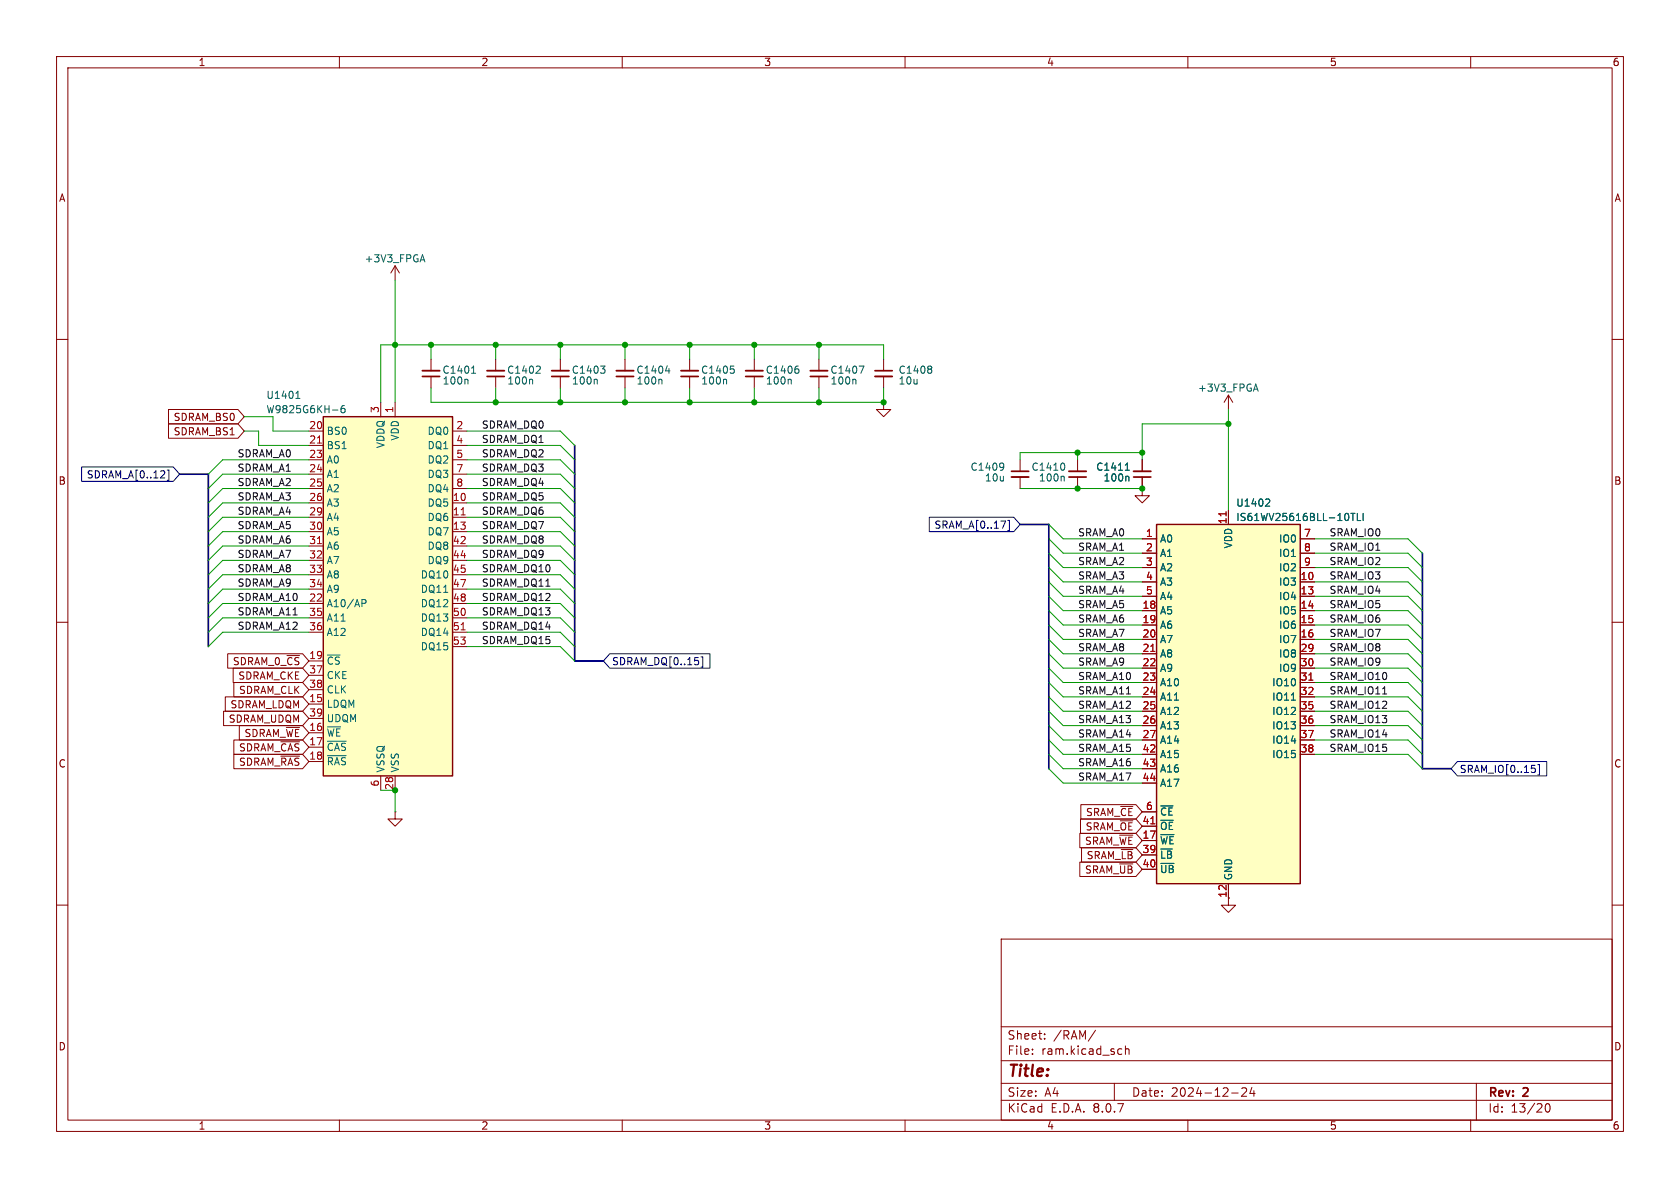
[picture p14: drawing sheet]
<svg xmlns="http://www.w3.org/2000/svg" width="297mm" height="210mm" viewBox="0 0 297 210" stroke-linecap="round" stroke-linejoin="round" font-family="sans-serif">
<defs><g id="words">
<text font-size="2.8" fill="#840000" x="178" y="190.9">Title:</text>
<g font-size="2.1" fill="#840000">
<text x="178" y="184">Sheet:</text>
<text x="186.2" y="184">/RAM/</text>
<text x="178" y="186.7">File:</text>
<text x="184.1" y="186.7">ram.kicad_sch</text>
<text x="178" y="196.9">KiCad</text>
<text x="178" y="194.1">Size:</text>
<text x="184.7" y="194.1">A4</text>
<text x="185.7" y="196.9">E.D.A.</text>
<text x="193.3" y="196.9">8.0.7</text>
<text x="200" y="194.1">Date:</text>
<text x="207" y="194.1">2024-12-24</text>
<text x="263" y="194.3">Rev:</text>
<text x="263" y="196.9">Id:</text>
<text x="267.1" y="196.9">13/20</text>
<text x="269.4" y="194.3">2</text>
</g>
<g font-size="1.8" fill="#840000">
<text x="35" y="11.9">1</text>
<text x="85" y="11.9">2</text>
<text x="135" y="11.9">3</text>
<text x="185" y="11.9">4</text>
<text x="235" y="11.9">5</text>
<text x="285" y="11.9">6</text>
<text x="10.3" y="35.9">A</text>
<text x="285.3" y="35.9">A</text>
<text x="30.6" y="77.2">SDRAM_BS1</text>
<text x="30.6" y="74.6">SDRAM_BS0</text>
<text x="10.3" y="85.9">B</text>
<text x="285.3" y="85.9">B</text>
<text x="41.1" y="117.8">SDRAM_0_~{CS}</text>
<text x="40.6" y="125.4">SDRAM_LDQM</text>
<text x="42" y="120.3">SDRAM_CKE</text>
<text x="42.2" y="122.9">SDRAM_CLK</text>
<text x="40.3" y="128">SDRAM_UDQM</text>
<text x="43.1" y="130.5">SDRAM_~{WE}</text>
<text x="10.3" y="135.9">C</text>
<text x="42.2" y="133">SDRAM_~{CAS}</text>
<text x="42.2" y="135.6">SDRAM_~{RAS}</text>
<text x="285.3" y="135.9">C</text>
<text x="191.7" y="149.5">SRAM_~{WE}</text>
<text x="191.8" y="147">SRAM_~{OE}</text>
<text x="191.9" y="144.5">SRAM_~{CE}</text>
<text x="191.7" y="154.6">SRAM_~{UB}</text>
<text x="192" y="152.1">SRAM_~{LB}</text>
<text x="216.9" y="158.8" transform="rotate(-90 216.9 158.8)">12</text>
<text x="10.3" y="185.9">D</text>
<text x="285.3" y="185.9">D</text>
<text x="35" y="199.9">1</text>
<text x="85" y="199.9">2</text>
<text x="135" y="199.9">3</text>
<text x="185" y="199.9">4</text>
<text x="235" y="199.9">5</text>
<text x="285" y="199.9">6</text>
</g>
<g font-size="1.8" fill="#006464">
<text x="64.4" y="46.6">+3V3_FPGA</text>
<text x="47" y="70.7">U1401</text>
<text x="78.1" y="66.3">C1401</text>
<text x="78.2" y="68.2">100n</text>
<text x="89.6" y="66.3">C1402</text>
<text x="89.6" y="68.2">100n</text>
<text x="101" y="66.3">C1403</text>
<text x="101" y="68.2">100n</text>
<text x="112.4" y="66.3">C1404</text>
<text x="112.4" y="68.2">100n</text>
<text x="123.8" y="66.3">C1405</text>
<text x="123.9" y="68.2">100n</text>
<text x="135.3" y="66.3">C1406</text>
<text x="135.3" y="68.2">100n</text>
<text x="146.7" y="66.3">C1407</text>
<text x="146.7" y="68.2">100n</text>
<text x="158.8" y="66.3">C1408</text>
<text x="158.8" y="68.2">10u</text>
<text x="211.7" y="69.4">+3V3_FPGA</text>
<text x="47" y="73.3">W9825G6KH-6</text>
<text x="57.7" y="77.1">BS0</text>
<text x="70.7" y="78" transform="rotate(-90 70.7 78)">VDD</text>
<text x="75.5" y="77.1">DQ0</text>
<text x="57.7" y="79.6">BS1</text>
<text x="57.7" y="82.1">A0</text>
<text x="68.2" y="79.3" transform="rotate(-90 68.2 79.3)">VDDQ</text>
<text x="75.5" y="79.6">DQ1</text>
<text x="75.5" y="82.1">DQ2</text>
<text x="171.5" y="83.4">C1409</text>
<text x="182.3" y="83.4">C1410</text>
<text x="193.7" y="83.4">C1411</text>
<text x="57.7" y="84.7">A1</text>
<text x="57.7" y="87.2">A2</text>
<text x="57.7" y="89.8">A3</text>
<text x="75.5" y="89.8">DQ5</text>
<text x="75.5" y="84.7">DQ3</text>
<text x="75.5" y="87.2">DQ4</text>
<text x="174" y="85.3">10u</text>
<text x="183.6" y="85.3">100n</text>
<text x="195" y="85.3">100n</text>
<text x="218.4" y="89.8">U1402</text>
<text x="57.7" y="92.3">A4</text>
<text x="57.7" y="94.8">A5</text>
<text x="75.5" y="92.3">DQ6</text>
<text x="75.5" y="94.8">DQ7</text>
<text x="218.4" y="92.3">IS61WV25616BLL-10TLI</text>
<text x="57.7" y="97.4">A6</text>
<text x="57.7" y="99.9">A7</text>
<text x="75.5" y="97.4">DQ8</text>
<text x="75.5" y="99.9">DQ9</text>
<text x="205" y="96.1">A0</text>
<text x="205" y="98.7">A1</text>
<text x="205" y="101.2">A2</text>
<text x="218" y="97" transform="rotate(-90 218 97)">VDD</text>
<text x="226" y="96.1">IO0</text>
<text x="226" y="98.7">IO1</text>
<text x="226" y="101.2">IO2</text>
<text x="57.7" y="107.5">A10/AP</text>
<text x="57.7" y="102.5">A8</text>
<text x="57.7" y="105">A9</text>
<text x="74.3" y="102.5">DQ10</text>
<text x="74.3" y="105">DQ11</text>
<text x="74.3" y="107.5">DQ12</text>
<text x="205" y="103.7">A3</text>
<text x="205" y="106.3">A4</text>
<text x="226" y="103.7">IO3</text>
<text x="226" y="106.3">IO4</text>
<text x="57.7" y="110.1">A11</text>
<text x="57.7" y="112.6">A12</text>
<text x="74.3" y="110.1">DQ13</text>
<text x="74.3" y="112.6">DQ14</text>
<text x="205" y="108.8">A5</text>
<text x="205" y="111.4">A6</text>
<text x="205" y="113.9">A7</text>
<text x="226" y="108.8">IO5</text>
<text x="226" y="111.4">IO6</text>
<text x="226" y="113.9">IO7</text>
<text x="57.7" y="117.7">~{CS}</text>
<text x="74.3" y="115.2">DQ15</text>
<text x="205" y="116.4">A8</text>
<text x="205" y="119">A9</text>
<text x="226" y="116.4">IO8</text>
<text x="226" y="119">IO9</text>
<text x="57.7" y="125.3">LDQM</text>
<text x="57.7" y="120.2">CKE</text>
<text x="57.7" y="122.8">CLK</text>
<text x="205" y="121.5">A10</text>
<text x="205" y="124.1">A11</text>
<text x="224.8" y="121.5">IO10</text>
<text x="224.8" y="124.1">IO11</text>
<text x="57.7" y="130.4">~{WE}</text>
<text x="57.7" y="127.9">UDQM</text>
<text x="205" y="126.6">A12</text>
<text x="205" y="129.1">A13</text>
<text x="205" y="131.7">A14</text>
<text x="224.8" y="126.6">IO12</text>
<text x="224.8" y="129.1">IO13</text>
<text x="224.8" y="131.7">IO14</text>
<text x="57.7" y="132.9">~{CAS}</text>
<text x="57.7" y="135.5">~{RAS}</text>
<text x="68.2" y="136.7" transform="rotate(-90 68.2 136.7)">VSSQ</text>
<text x="70.7" y="136.7" transform="rotate(-90 70.7 136.7)">VSS</text>
<text x="205" y="134.2">A15</text>
<text x="205" y="136.8">A16</text>
<text x="224.8" y="134.2">IO15</text>
<text x="205" y="139.3">A17</text>
<text x="205" y="149.5">~{WE}</text>
<text x="205" y="146.9">~{OE}</text>
<text x="205" y="144.4">~{CE}</text>
<text x="205" y="152">~{LB}</text>
<text x="205" y="154.5">~{UB}</text>
<text x="218" y="155.7" transform="rotate(-90 218 155.7)">GND</text>
</g>
<g font-size="1.8" fill="#a90000">
<text x="54.6" y="75.9">20</text>
<text x="67.1" y="73.1" transform="rotate(-90 67.1 73.1)">3</text>
<text x="69.6" y="73.1" transform="rotate(-90 69.6 73.1)">1</text>
<text x="80.6" y="75.9">2</text>
<text x="54.6" y="78.5">21</text>
<text x="54.6" y="81">23</text>
<text x="54.6" y="83.6">24</text>
<text x="80.6" y="78.5">4</text>
<text x="80.6" y="81">5</text>
<text x="80.6" y="83.6">7</text>
<text x="54.6" y="86.1">25</text>
<text x="54.6" y="88.6">26</text>
<text x="80" y="88.6">10</text>
<text x="80.6" y="86.1">8</text>
<text x="54.6" y="91.2">29</text>
<text x="54.6" y="93.7">30</text>
<text x="80" y="91.2">11</text>
<text x="80" y="93.7">13</text>
<text x="202.5" y="95">1</text>
<text x="216.9" y="92.8" transform="rotate(-90 216.9 92.8)">11</text>
<text x="230.4" y="95">7</text>
<text x="54.6" y="96.3">31</text>
<text x="54.6" y="98.8">32</text>
<text x="54.6" y="101.3">33</text>
<text x="80" y="96.3">42</text>
<text x="80" y="98.8">44</text>
<text x="80" y="101.3">45</text>
<text x="202.5" y="97.5">2</text>
<text x="202.5" y="100.1">3</text>
<text x="230.4" y="97.5">8</text>
<text x="230.4" y="100.1">9</text>
<text x="54.6" y="106.4">22</text>
<text x="54.6" y="103.9">34</text>
<text x="80" y="103.9">47</text>
<text x="80" y="106.4">48</text>
<text x="201.9" y="107.7">18</text>
<text x="202.5" y="102.6">4</text>
<text x="202.5" y="105.2">5</text>
<text x="229.8" y="102.6">10</text>
<text x="229.8" y="105.2">13</text>
<text x="229.8" y="107.7">14</text>
<text x="54.6" y="109">35</text>
<text x="54.6" y="111.5">36</text>
<text x="80" y="109">50</text>
<text x="80" y="111.5">51</text>
<text x="201.9" y="110.2">19</text>
<text x="201.9" y="112.8">20</text>
<text x="229.8" y="110.2">15</text>
<text x="229.8" y="112.8">16</text>
<text x="54.6" y="116.6">19</text>
<text x="54.6" y="119.1">37</text>
<text x="80" y="114">53</text>
<text x="201.9" y="115.3">21</text>
<text x="201.9" y="117.9">22</text>
<text x="229.8" y="115.3">29</text>
<text x="229.8" y="117.9">30</text>
<text x="54.6" y="124.2">15</text>
<text x="54.6" y="121.7">38</text>
<text x="201.9" y="120.4">23</text>
<text x="201.9" y="122.9">24</text>
<text x="201.9" y="125.5">25</text>
<text x="229.8" y="120.4">31</text>
<text x="229.8" y="122.9">32</text>
<text x="229.8" y="125.5">35</text>
<text x="54.6" y="129.3">16</text>
<text x="54.6" y="131.8">17</text>
<text x="54.6" y="126.7">39</text>
<text x="201.9" y="128">26</text>
<text x="201.9" y="130.6">27</text>
<text x="229.8" y="128">36</text>
<text x="229.8" y="130.6">37</text>
<text x="54.6" y="134.4">18</text>
<text x="201.9" y="133.1">42</text>
<text x="201.9" y="135.6">43</text>
<text x="229.8" y="133.1">38</text>
<text x="67.1" y="139.1" transform="rotate(-90 67.1 139.1)">6</text>
<text x="69.6" y="139.7" transform="rotate(-90 69.6 139.7)">28</text>
<text x="201.9" y="138.2">44</text>
<text x="202.5" y="143.3">6</text>
<text x="201.9" y="148.3">17</text>
<text x="201.9" y="145.8">41</text>
<text x="201.9" y="150.9">39</text>
<text x="201.9" y="153.4">40</text>
</g>
<g font-size="1.8" fill="#0f0f0f">
<text x="85.1" y="75.9">SDRAM_DQ0</text>
<text x="41.9" y="83.5">SDRAM_A1</text>
<text x="41.9" y="80.9">SDRAM_A0</text>
<text x="85.1" y="78.4">SDRAM_DQ1</text>
<text x="85.1" y="80.9">SDRAM_DQ2</text>
<text x="85.1" y="83.5">SDRAM_DQ3</text>
<text x="41.9" y="88.6">SDRAM_A3</text>
<text x="41.9" y="86">SDRAM_A2</text>
<text x="85.1" y="88.6">SDRAM_DQ5</text>
<text x="85.1" y="86">SDRAM_DQ4</text>
<text x="41.9" y="91.1">SDRAM_A4</text>
<text x="41.9" y="93.6">SDRAM_A5</text>
<text x="85.1" y="91.1">SDRAM_DQ6</text>
<text x="85.1" y="93.6">SDRAM_DQ7</text>
<text x="190.5" y="94.9">SRAM_A0</text>
<text x="234.9" y="94.9">SRAM_IO0</text>
<text x="41.9" y="101.3">SDRAM_A8</text>
<text x="41.9" y="98.7">SDRAM_A7</text>
<text x="41.9" y="96.2">SDRAM_A6</text>
<text x="85.1" y="98.7">SDRAM_DQ9</text>
<text x="85.1" y="101.3">SDRAM_DQ10</text>
<text x="85.1" y="96.2">SDRAM_DQ8</text>
<text x="190.5" y="97.4">SRAM_A1</text>
<text x="190.5" y="100">SRAM_A2</text>
<text x="234.9" y="97.4">SRAM_IO1</text>
<text x="234.9" y="100">SRAM_IO2</text>
<text x="41.9" y="106.3">SDRAM_A10</text>
<text x="41.9" y="103.8">SDRAM_A9</text>
<text x="85.1" y="106.3">SDRAM_DQ12</text>
<text x="85.1" y="103.8">SDRAM_DQ11</text>
<text x="190.5" y="107.6">SRAM_A5</text>
<text x="190.5" y="105.1">SRAM_A4</text>
<text x="190.5" y="102.5">SRAM_A3</text>
<text x="234.9" y="107.6">SRAM_IO5</text>
<text x="234.9" y="105.1">SRAM_IO4</text>
<text x="234.9" y="102.5">SRAM_IO3</text>
<text x="41.9" y="108.9">SDRAM_A11</text>
<text x="41.9" y="111.4">SDRAM_A12</text>
<text x="85.1" y="111.4">SDRAM_DQ14</text>
<text x="85.1" y="114">SDRAM_DQ15</text>
<text x="85.1" y="108.9">SDRAM_DQ13</text>
<text x="190.5" y="112.7">SRAM_A7</text>
<text x="190.5" y="110.1">SRAM_A6</text>
<text x="234.9" y="110.1">SRAM_IO6</text>
<text x="234.9" y="112.7">SRAM_IO7</text>
<text x="190.5" y="115.2">SRAM_A8</text>
<text x="190.5" y="117.8">SRAM_A9</text>
<text x="234.9" y="115.2">SRAM_IO8</text>
<text x="234.9" y="117.8">SRAM_IO9</text>
<text x="190.5" y="122.8">SRAM_A11</text>
<text x="190.5" y="120.3">SRAM_A10</text>
<text x="190.5" y="125.4">SRAM_A12</text>
<text x="234.9" y="120.3">SRAM_IO10</text>
<text x="234.9" y="122.8">SRAM_IO11</text>
<text x="234.9" y="125.4">SRAM_IO12</text>
<text x="190.5" y="130.5">SRAM_A14</text>
<text x="190.5" y="127.9">SRAM_A13</text>
<text x="234.9" y="127.9">SRAM_IO13</text>
<text x="234.9" y="130.5">SRAM_IO14</text>
<text x="190.5" y="133">SRAM_A15</text>
<text x="190.5" y="135.5">SRAM_A16</text>
<text x="234.9" y="133">SRAM_IO15</text>
<text x="190.5" y="138.1">SRAM_A17</text>
</g>
<g font-size="1.8" fill="#000084">
<text x="15.2" y="84.8">SDRAM_A[0..12]</text>
<text x="165.1" y="93.7">SRAM_A[0..17]</text>
<text x="108.1" y="117.8">SDRAM_DQ[0..15]</text>
<text x="258" y="136.8">SRAM_IO[0..15]</text>
</g>
</g></defs>
<g fill="none" stroke="#840000" stroke-width=".18">
<path d="M10 10h277v190h-277zM12 12h273v186h-273zM60 10v2M110 10v2M160 10v2M210 10v2M260 10v2M10 60h2M99.1 63.5v2M99.1 66.5v2.1M110.5 63.5v2M110.5 66.5v2.1"/>
<path d="M121.9 63.5v2M121.9 66.5v2.1M133.3 63.5v2M133.3 66.5v2.1M144.8 63.5v2M144.8 66.5v2.1M156.2 63.5v2M156.2 66.5v2.1M285 60h2M180.3 81.3v2M180.3 84.3v2.1M190.5 81.3v2"/>
<path d="M190.5 84.3v2.1M201.9 86.4v1.2h1.3l-1.3 1.3-1.2-1.3h1.2M201.9 86.4h.1M201.9 81.3v2M201.9 84.3v2.1M10 110h2M285 110h2M69.8 143.5v1.3h1.3l-1.3 1.3-1.2-1.3h1.2M69.8 143.5h.1M10 160h2M177 166h108v32h-108zM285 160h2"/>
<path d="M60 198v2M110 198v2M160 198v2M177 194.5h108M177 191.5h108M177 187.5h108M177 181.5h108M182.5 186.3v.1M182.5 185.5v.1M184.7 183.6v.1M184.7 182.8v.1M193.7 182.1l-1.3 2"/>
<path d="M197 191.5v3M197.9 185.4l.4 .1M198.3 186.3l-.4 .1M199 185.5l.2-.1 .3 .1 .1 .9M199 184.9v1.5M210 198v2M217.7 193.2h1.2M219.5 192.4l.6-.1 .2 .1 .1 .3-.9 1.1h.9M221.3 192.2l-.3 1.1h.9M221.7 192.8v1M260 198v2M261 191.5v6.5"/>
<path d="M273.3 195.2l.2-.1a.81 .81 0 0 1 .6 .6 .81 .81 0 0 1-.3 .8l-.1 .1a.81 .81 0 0 1-.4-1.4z"/>
</g>
<path d="M97.5 65.5h3.1M109 65.5h3M120.4 65.5h3M131.8 65.5h3.1M143.3 65.5h3M154.7 66.5h3M178.8 84.3h3.1M189 83.3h3M200.4 83.3h3.1" fill="none" stroke="#840000" stroke-width=".33"/>
<path d="M97.5 66.5h3.1M109 66.5h3M120.4 66.5h3M131.8 66.5h3.1M143.3 66.5h3M154.7 65.5h3M178.8 83.3h3.1M189 84.3h3M200.4 84.3h3.1" fill="none" stroke="#840000" stroke-width=".3"/>
<g fill="none" stroke="#006464" stroke-width=".18">
<path d="M105.4 67l.2 .2v.7M106.2 64.7h.8l-.5 .5M106.7 65.2l.3 .2v.3l-.3 .3M116.8 67l.2 .2v.7M117.7 65.6h.7M118.3 65.1v.9M128.3 67l.2 .2v.7M129.1 64.7h.7M129.6 65.2l.2 .2v.3l-.2 .3M139.7 67l.2 .2v.7M140.9 64.7h.2M141 65.2l.2 .2v.3l-.2 .3"/>
<path d="M151.1 67l.2 .2v.7M151.9 64.7h.8l-.5 1.3M164.5 64.7l.2 .3-.2 .3 .2 .2v.2l-.2 .3M177.2 81.9l.2 .1a1.03 1.03 0 0 1-.2 1.1M177.4 82.4l-.2 .2M187.9 81.9a.79 .79 0 0 1 0 1.2M188 84.2l.1 .2v.6M198.9 83.1h.8M199.1 82.2l.2-.3v1.2M199.4 84.2l.2 .2v.6"/>
</g>
<path d="M57.1 73.7h22.9v63.5h-22.9z" fill="#ffffc2"/>
<path d="M57.1 73.7h22.9v63.5h-22.9z" fill="none" stroke="#840000" stroke-width=".25"/>
<g fill="none" stroke="#840000" stroke-width=".18">
<path d="M69.8 47v2.5M69.8 47l.8 1.3M69.8 47l-.7 1.3M54.6 76.2h2.5M54.6 78.7h2.5M67.3 71.1v2.6M69.8 71.1v2.6M76.2 63.5v2M76.2 66.5v2.1M80 76.2h2.5M80 78.7h2.5M87.6 63.5v2"/>
<path d="M87.6 66.5v2.1M156.2 71.1v1.3h1.3l-1.3 1.3-1.3-1.3h1.3M156.2 71.1h.1M217.2 69.9l.7 1.2M217.2 69.9v2.5M217.2 69.9l-.8 1.2M54.6 88.9h2.5M54.6 91.4h2.5M54.6 94h2.5M54.6 81.3h2.5M54.6 83.8h2.5M54.6 86.4h2.5"/>
<path d="M54.6 96.5h2.5M54.6 99.1h2.5M80 88.9h2.5M80 91.4h2.5M80 94h2.5M80 81.3h2.5M80 83.8h2.5M80 86.4h2.5M80 96.5h2.5M80 99.1h2.5M54.6 116.8h2.5M54.6 106.7h2.5"/>
<path d="M54.6 101.6h2.5M54.6 104.1h2.5M54.6 109.2h2.5M54.6 111.8h2.5M54.6 119.4h2.5M80 106.7h2.5M80 101.6h2.5M80 104.1h2.5M80 109.2h2.5M80 111.8h2.5M80 114.3h2.5M54.6 124.5h2.5"/>
<path d="M54.6 129.5h2.5M54.6 132.1h2.5M54.6 134.6h2.5M54.6 121.9h2.5M54.6 127h2.5M67.3 137.2v2.5M69.8 137.2v2.5M217.2 158.8v1.2h1.2l-1.2 1.3-1.3-1.3h1.3"/>
</g>
<path d="M56.1 78.3h.7M56.1 96.1h.7M81.5 91h.7M81.5 111.3h.7" fill="none" stroke="#a90000" stroke-width=".18"/>
<g fill="none" stroke="#006464" stroke-width=".18">
<path d="M74.4 45.9h.6M74.7 45l.4 1.3M52.3 70.4h.7M52.4 69.5l.3-.3v1.2M58.8 72.5h.9M60.9 71.7l-.4 .1a.86 .86 0 0 0 0 1.2l.5-.2v-.4l-.2-.2h-.3l-.2 .2M82.5 67l.2 .2v.7M83.4 66h.7M83.5 65l.2-.3v1.3M94 67l.2 .2v.7M95.3 64.7l.2 .3v.3l-.8 .7h.8M221.7 68.8h.6"/>
<path d="M222 67.9l.4 1.3M64 106h.5l.2 .2-.1 .4-.6 .1M57.9 131h3.3M57.9 133.6h3.3"/>
</g>
<path d="M74.7 65.5h3M86.1 65.5h3.1" fill="none" stroke="#840000" stroke-width=".33"/>
<path d="M74.7 66.5h3M86.1 66.5h3.1" fill="none" stroke="#840000" stroke-width=".3"/>
<path d="M204.5 92.7h25.4v63.5h-25.4z" fill="#ffffc2"/>
<path d="M204.5 92.7h25.4v63.5h-25.4z" fill="none" stroke="#840000" stroke-width=".25"/>
<g fill="none" stroke="#840000" stroke-width=".18">
<path d="M29.8 74.9h12.3l1.1 1.3-1.1 1.3h-12.3zM29.8 72.4h12.3l1.1 1.3-1.1 1.2h-12.3zM201.9 86.4h.1M201.9 95.3h2.6M201.9 97.8h2.6M201.9 81.3v2M201.9 84.3v2.1M217.2 90.2v2.5M229.9 95.3h2.5M229.9 97.8h2.5M40.3 115.6h13.2l1.1 1.2-1.1 1.3h-13.2zM41.2 118.1h12.3l1.1 1.3-1.1 1.3h-12.3z"/>
<path d="M201.9 102.9h2.6M201.9 105.4h2.6M201.9 108h2.6M201.9 110.5h2.6M201.9 113h2.6M201.9 115.6h2.6M201.9 118.1h2.6M201.9 100.3h2.6M229.9 102.9h2.5M229.9 105.4h2.5M229.9 108h2.5M229.9 110.5h2.5"/>
<path d="M229.9 113h2.5M229.9 115.6h2.5M229.9 118.1h2.5M229.9 100.3h2.5M39.5 125.7h14l1.1 1.3-1.1 1.3h-14zM39.8 123.2h13.7l1.1 1.3-1.1 1.2h-13.7zM41.3 130.8h12.2l1.1 1.3-1.1 1.3h-12.2zM41.3 133.3h12.2l1.1 1.3-1.1 1.3h-12.2zM41.3 120.6h12.2l1.1 1.3-1.1 1.3h-12.2zM42.3 128.3h11.2l1.1 1.2-1.1 1.3h-11.2zM49.6 131.1h3.4M49.6 133.7h3.4"/>
<path d="M201.9 120.7h2.6M201.9 123.2h2.6M201.9 125.7h2.6M201.9 128.3h2.6M201.9 130.8h2.6M201.9 133.4h2.6M201.9 135.9h2.6M201.9 138.4h2.6M229.9 120.7h2.5M229.9 123.2h2.5M229.9 125.7h2.5M229.9 128.3h2.5"/>
<path d="M229.9 130.8h2.5M229.9 133.4h2.5M190.9 152.4h9.9l1.1 1.3-1.1 1.2h-9.9zM190.9 147.3h9.9l1.1 1.3-1.1 1.3h-9.9zM191 144.8h9.8l1.1 1.3-1.1 1.2h-9.8zM191.1 142.2h9.7l1.1 1.3-1.1 1.3h-9.7zM191.2 149.9h9.6l1.1 1.2-1.1 1.3h-9.6zM201.9 148.6h2.6M201.9 151.1h2.6M201.9 153.7h2.6M201.9 146.1h2.6M201.9 143.5h2.6"/>
<path d="M217.2 156.2v2.6"/>
</g>
<path d="M216.8 90.5v.7M203.4 115.2h.8M231.4 120.2h.7M203.4 145.6h.8" fill="none" stroke="#a90000" stroke-width=".18"/>
<path d="M198.9 83.1h.8M199.1 82.2l.2-.3v1.2M199.4 84.2l.2 .2v.6M223.9 88.2l.5 .1 .1 .3-.8 .9h.8M238.8 90.7h.7M239.2 90.7v1.3M240 90.7v1.3h.6M241 90.7v1.3M228.3 123.8h.7" fill="none" stroke="#006464" stroke-width=".18"/>
<path d="M14.4 82.5h16.2l1.1 1.3-1.1 1.3h-16.2zM29.6 83.1h.3v1.8h-.3M164.3 91.4h14.9l1.1 1.3-1.1 1.3h-14.9zM178.1 92h.3v1.8h-.3M107.8 115.6h17.7v2.5h-17.7l-1.1-1.3zM123.9 116.1h.3v1.8h-.3M257.7 134.6h15.7v2.6h-15.7l-1.2-1.3zM270.8 135.3h.6M271.3 135.8l.1 .2-.1 .5M271.9 135.2h.3v1.8h-.3" fill="none" stroke="#000084" stroke-width=".18"/>
<path d="M244.4 122.7h.7" fill="none" stroke="#0f0f0f" stroke-width=".18"/>
<path d="M101.6 78.7v38.1h5.1M31.7 83.8h5.1v30.5M180.3 92.7h5.1v43.2M251.5 97.8v38.1h5" fill="none" stroke="#000084" stroke-width=".3"/>
<g fill="none" stroke="#009600" stroke-width=".18">
<path d="M69.8 49.5v21.6M43.2 73.7h5.1v2.5h6.3M43.2 76.2h2.5v2.5h8.9M76.2 68.6v2.5h80v-2.5M76.2 61v2.5M82.5 78.7h16.6l2.5 2.6M82.5 76.2h16.6l2.5 2.5M87.6 61v2.5M87.6 68.6v2.5M99.1 61v2.5M99.1 68.6v2.5M110.5 61v2.5"/>
<path d="M110.5 68.6v2.5M121.9 61v2.5M121.9 68.6v2.5M133.3 61v2.5M133.3 68.6v2.5M144.8 61v2.5M144.8 68.6v2.5M156.2 63.5v-2.5h-88.9v10.1M217.2 74.9h-15.3v6.4M217.2 72.4v17.8M54.6 86.4h-15.2l-2.6 2.5M54.6 96.5h-15.2l-2.6 2.6"/>
<path d="M54.6 83.8h-15.2l-2.6 2.6M54.6 81.3h-15.2l-2.6 2.5M54.6 91.4h-15.2l-2.6 2.6M54.6 88.9h-15.2l-2.6 2.5M54.6 94h-15.2l-2.6 2.5M54.6 99.1h-15.2l-2.6 2.5M82.5 86.4h16.6l2.5 2.5M82.5 96.5h16.6l2.5 2.6M82.5 83.8h16.6l2.5 2.6M82.5 81.3h16.6l2.5 2.5M82.5 91.4h16.6l2.5 2.6M82.5 88.9h16.6l2.5 2.5"/>
<path d="M82.5 94h16.6l2.5 2.5M82.5 99.1h16.6l2.5 2.5M180.3 86.4h21.6M185.4 97.8l2.6 2.5h13.9M185.4 95.3l2.6 2.5h13.9M185.4 92.7l2.6 2.6h13.9M190.5 80v1.3M201.9 80h-21.6v1.3M232.4 97.8h16.5l2.6 2.5M232.4 95.3h16.5l2.6 2.5M54.6 109.2h-15.2l-2.6 2.6M54.6 111.8h-15.2l-2.6 2.5"/>
<path d="M54.6 106.7h-15.2l-2.6 2.5M54.6 104.1h-15.2l-2.6 2.6M54.6 101.6h-15.2l-2.6 2.5M82.5 109.2h16.6l2.5 2.6M82.5 111.8h16.6l2.5 2.5M82.5 114.3h16.6l2.5 2.5M82.5 106.7h16.6l2.5 2.5M82.5 104.1h16.6l2.5 2.6M82.5 101.6h16.6l2.5 2.5M185.4 108l2.6 2.5h13.9M185.4 105.4l2.6 2.6h13.9M185.4 102.9l2.6 2.5h13.9"/>
<path d="M185.4 100.3l2.6 2.6h13.9M185.4 113l2.6 2.6h13.9M185.4 110.5l2.6 2.5h13.9M185.4 118.1l2.6 2.6h13.9M185.4 115.6l2.6 2.5h13.9M232.4 110.5h16.5l2.6 2.5M232.4 108h16.5l2.6 2.5M232.4 105.4h16.5l2.6 2.6M232.4 100.3h16.5l2.6 2.6M232.4 102.9h16.5l2.6 2.5M232.4 115.6h16.5l2.6 2.5M232.4 113h16.5l2.6 2.6"/>
<path d="M232.4 118.1h16.5l2.6 2.6M67.3 139.7h2.5v3.8M185.4 130.8l2.6 2.6h13.9M185.4 128.3l2.6 2.5h13.9M185.4 125.7l2.6 2.6h13.9M185.4 120.7l2.6 2.5h13.9M185.4 123.2l2.6 2.5h13.9M185.4 135.9l2.6 2.5h13.9M185.4 133.4l2.6 2.5h13.9M232.4 120.7h16.5l2.6 2.5M232.4 133.4h16.5l2.6 2.5M232.4 130.8h16.5l2.6 2.6"/>
<path d="M232.4 128.3h16.5l2.6 2.5M232.4 123.2h16.5l2.6 2.5M232.4 125.7h16.5l2.6 2.6"/>
</g>
<g fill="#009600" stroke="#009600" stroke-width=".18">
<circle cx="190.5" cy="86.4" r=".46"/>
<circle cx="190.5" cy="80" r=".46"/>
<circle cx="217.2" cy="74.9" r=".46"/>
<circle cx="201.9" cy="80" r=".46"/>
<circle cx="144.8" cy="71.1" r=".46"/>
<circle cx="201.9" cy="86.4" r=".46"/>
<circle cx="156.2" cy="71.1" r=".46"/>
<circle cx="121.9" cy="71.1" r=".46"/>
<circle cx="99.1" cy="61" r=".46"/>
<circle cx="110.5" cy="71.1" r=".46"/>
<circle cx="144.8" cy="61" r=".46"/>
<circle cx="133.3" cy="71.1" r=".46"/>
<circle cx="133.3" cy="61" r=".46"/>
<circle cx="121.9" cy="61" r=".46"/>
<circle cx="110.5" cy="61" r=".46"/>
<circle cx="87.6" cy="61" r=".46"/>
<circle cx="69.8" cy="139.7" r=".46"/>
<circle cx="87.6" cy="71.1" r=".46"/>
<circle cx="99.1" cy="71.1" r=".46"/>
<circle cx="76.2" cy="61" r=".46"/>
<circle cx="69.8" cy="61" r=".46"/>
</g>
<use href="#words"/>
</svg>
